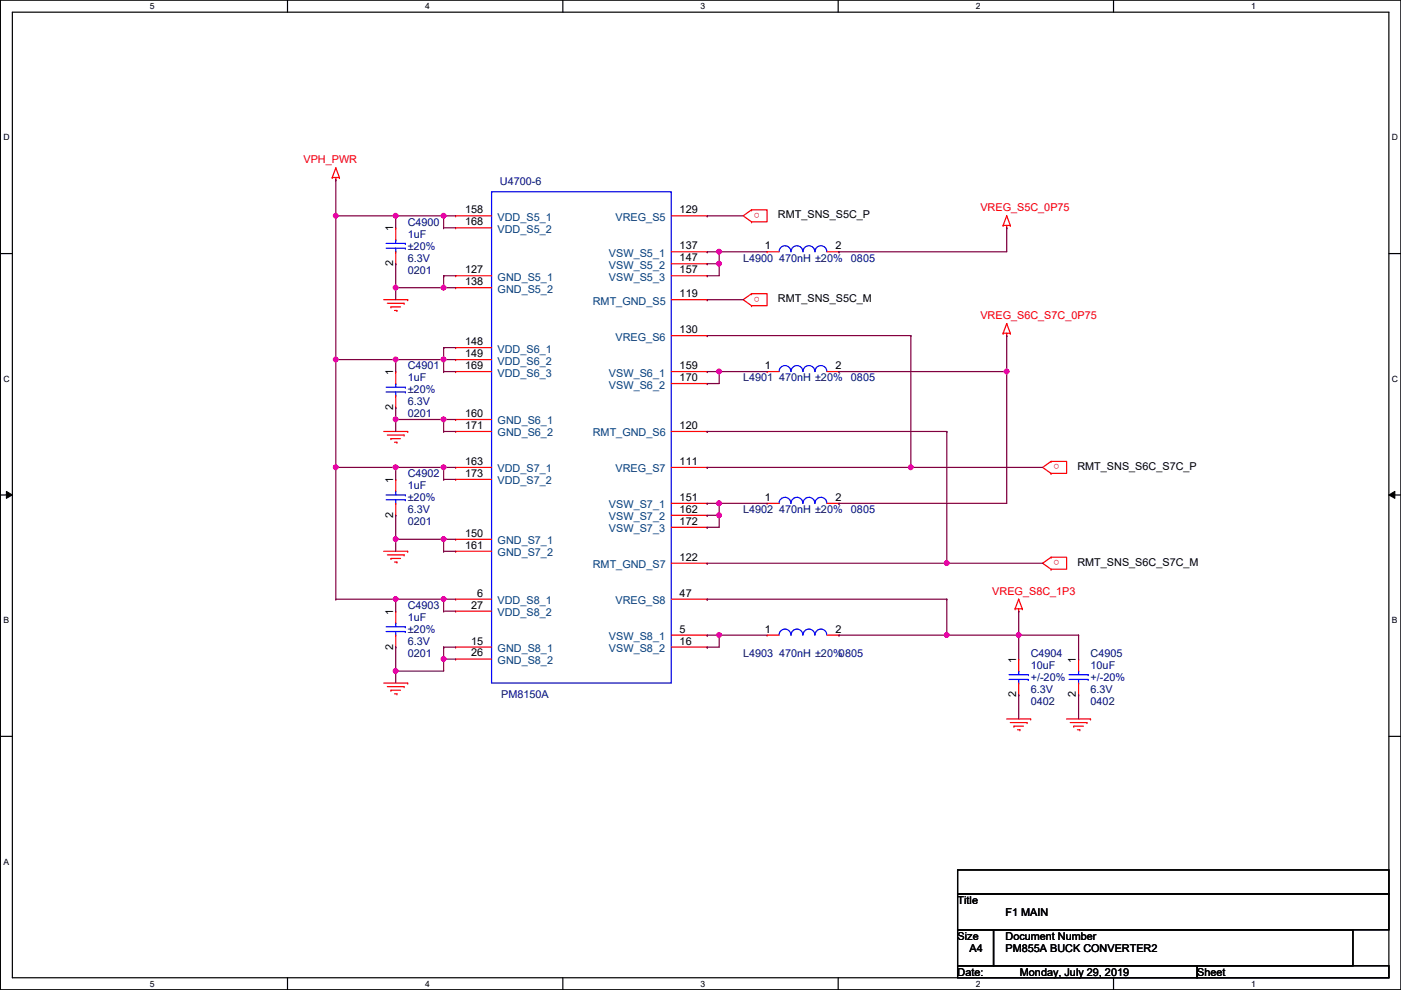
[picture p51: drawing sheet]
<svg xmlns="http://www.w3.org/2000/svg" width="297mm" height="210mm" viewBox="0 0 297 210" stroke-linecap="round" stroke-linejoin="round" font-family="sans-serif">
<defs><g id="words">
<g font-size="2.3" fill="#f00">
<text x="64.3" y="34.6">VPH_PWR</text>
<text x="161.1" y="45.1" transform="rotate(180 161.1 45.1)">o</text>
<text x="207.9" y="44.8">VREG_S5C_0P75</text>
<text x="161.1" y="62.9" transform="rotate(180 161.1 62.9)">o</text>
<text x="207.9" y="67.6">VREG_S6C_S7C_0P75</text>
<text x="224.6" y="98.5" transform="rotate(180 224.6 98.5)">o</text>
<text x="224.6" y="118.8" transform="rotate(180 224.6 118.8)">o</text>
<text x="210.4" y="126.1">VREG_S8C_1P3</text>
</g>
<g font-size="2.3" fill="#00007f">
<text x="106" y="39.2">U4700-6</text>
<text x="86.4" y="47.8">C4900</text>
<text x="86.4" y="50.4">1uF</text>
<text x="86.4" y="52.9">±20%</text>
<text x="86.4" y="58">0201</text>
<text x="86.4" y="55.5">6.3V</text>
<text x="157.6" y="55.5">L4900 470nH ±20%</text>
<text x="180.4" y="55.5">0805</text>
<text x="86.4" y="78.3">C4901</text>
<text x="86.4" y="80.9">1uF</text>
<text x="86.4" y="83.4">±20%</text>
<text x="157.6" y="80.9">L4901 470nH ±20%</text>
<text x="180.4" y="80.9">0805</text>
<text x="86.4" y="88.5">0201</text>
<text x="86.4" y="85.9">6.3V</text>
<text x="86.4" y="101.2">C4902</text>
<text x="86.4" y="103.7">1uF</text>
<text x="86.4" y="106.3">±20%</text>
<text x="86.4" y="111.3">0201</text>
<text x="86.4" y="108.8">6.3V</text>
<text x="157.6" y="108.8">L4902 470nH ±20%</text>
<text x="180.4" y="108.8">0805</text>
<text x="86.4" y="129.1">C4903</text>
<text x="86.4" y="131.7">1uF</text>
<text x="86.4" y="136.7">6.3V</text>
<text x="86.4" y="134.2">±20%</text>
<text x="86.4" y="139.3">0201</text>
<text x="157.6" y="139.3">L4903 470nH ±20%0805</text>
<text x="218.5" y="139.3">C4904</text>
<text x="218.5" y="141.8">10uF</text>
<text x="231.2" y="139.3">C4905</text>
<text x="231.2" y="141.8">10uF</text>
<text x="106.3" y="147.9">PM8150A</text>
<text x="218.5" y="149.4">0402</text>
<text x="218.5" y="146.9">6.3V</text>
<text x="218.5" y="144.4">+/-20%</text>
<text x="231.2" y="149.4">0402</text>
<text x="231.2" y="146.9">6.3V</text>
<text x="231.2" y="144.4">+/-20%</text>
</g>
<g font-size="2.3">
<text x="98.6" y="45.2">158</text>
<text x="98.6" y="47.8">168</text>
<text x="144.1" y="45.2">129</text>
<text x="164.9" y="46.3">RMT_SNS_S5C_P</text>
<text x="83.4" y="49.1" transform="rotate(-90 83.4 49.1)">1</text>
<text x="144.1" y="52.8">137</text>
<text x="162.1" y="52.8">1</text>
<text x="177.1" y="52.8">2</text>
<text x="83.4" y="56.4" transform="rotate(-90 83.4 56.4)">2</text>
<text x="98.6" y="57.9">127</text>
<text x="144.1" y="55.4">147</text>
<text x="144.1" y="57.9">157</text>
<text x="98.6" y="60.5">138</text>
<text x="144.1" y="63">119</text>
<text x="164.9" y="64.1">RMT_SNS_S5C_M</text>
<text x="144.1" y="70.6">130</text>
<text x="98.6" y="73.2">148</text>
<text x="98.6" y="75.7">149</text>
<text x="83.4" y="79.5" transform="rotate(-90 83.4 79.5)">1</text>
<text x="98.6" y="78.2">169</text>
<text x="144.1" y="78.2">159</text>
<text x="144.1" y="80.8">170</text>
<text x="162.1" y="78.2">1</text>
<text x="177.1" y="78.2">2</text>
<text x="83.4" y="86.9" transform="rotate(-90 83.4 86.9)">2</text>
<text x="98.6" y="88.4">160</text>
<text x="98.6" y="90.9">171</text>
<text x="144.1" y="90.9">120</text>
<text x="98.6" y="98.6">163</text>
<text x="98.6" y="101.1">173</text>
<text x="144.1" y="98.6">111</text>
<text x="228.4" y="99.7">RMT_SNS_S6C_S7C_P</text>
<text x="83.4" y="102.4" transform="rotate(-90 83.4 102.4)">1</text>
<text x="144.1" y="106.2">151</text>
<text x="162.1" y="106.2">1</text>
<text x="177.1" y="106.2">2</text>
<text x="83.4" y="109.8" transform="rotate(-90 83.4 109.8)">2</text>
<text x="98.6" y="113.8">150</text>
<text x="144.1" y="108.7">162</text>
<text x="144.1" y="111.3">172</text>
<text x="98.6" y="116.3">161</text>
<text x="144.1" y="118.9">122</text>
<text x="228.4" y="120">RMT_SNS_S6C_S7C_M</text>
<text x="83.4" y="130.3" transform="rotate(-90 83.4 130.3)">1</text>
<text x="99.9" y="129">27</text>
<text x="101.2" y="126.5">6</text>
<text x="144.1" y="126.5">47</text>
<text x="83.4" y="137.7" transform="rotate(-90 83.4 137.7)">2</text>
<text x="99.9" y="136.7">15</text>
<text x="144.1" y="134.1">5</text>
<text x="144.1" y="136.7">16</text>
<text x="162.1" y="134.1">1</text>
<text x="177.1" y="134.1">2</text>
<text x="99.9" y="139.2">26</text>
<text x="215.4" y="140.5" transform="rotate(-90 215.4 140.5)">1</text>
<text x="228.1" y="140.5" transform="rotate(-90 228.1 140.5)">1</text>
<text x="215.4" y="147.9" transform="rotate(-90 215.4 147.9)">2</text>
<text x="228.1" y="147.9" transform="rotate(-90 228.1 147.9)">2</text>
<text x="203" y="191.6">Title</text>
<text x="213.2" y="194.1">F1 MAIN</text>
<text x="203" y="199.2">Size</text>
<text x="205.6" y="201.8">A4</text>
<text x="213.2" y="199.2">Document Number</text>
<text x="213.2" y="201.8">PM855A BUCK CONVERTER2</text>
<text x="203" y="206.8">Date:</text>
<text x="216.2" y="206.8">Monday, July 29, 2019</text>
<text x="253.8" y="206.8">Sheet</text>
</g>
<g font-size="2.3" fill="#00407f">
<text x="105.5" y="46.8">VDD_S5_1</text>
<text x="130.5" y="46.8">VREG_S5</text>
<text x="105.5" y="49.4">VDD_S5_2</text>
<text x="105.5" y="59.5">GND_S5_1</text>
<text x="129.1" y="54.4">VSW_S5_1</text>
<text x="129.1" y="57">VSW_S5_2</text>
<text x="129.1" y="59.5">VSW_S5_3</text>
<text x="105.5" y="62.1">GND_S5_2</text>
<text x="125.7" y="64.6">RMT_GND_S5</text>
<text x="105.5" y="74.8">VDD_S6_1</text>
<text x="105.5" y="77.3">VDD_S6_2</text>
<text x="130.5" y="72.2">VREG_S6</text>
<text x="105.5" y="79.8">VDD_S6_3</text>
<text x="129.1" y="79.8">VSW_S6_1</text>
<text x="129.1" y="82.4">VSW_S6_2</text>
<text x="105.5" y="90">GND_S6_1</text>
<text x="105.5" y="92.5">GND_S6_2</text>
<text x="125.7" y="92.5">RMT_GND_S6</text>
<text x="105.5" y="100.2">VDD_S7_1</text>
<text x="130.5" y="100.2">VREG_S7</text>
<text x="105.5" y="102.7">VDD_S7_2</text>
<text x="129.1" y="107.8">VSW_S7_1</text>
<text x="129.1" y="110.3">VSW_S7_2</text>
<text x="129.1" y="112.9">VSW_S7_3</text>
<text x="105.5" y="115.4">GND_S7_1</text>
<text x="105.5" y="117.9">GND_S7_2</text>
<text x="125.7" y="120.5">RMT_GND_S7</text>
<text x="105.5" y="128.1">VDD_S8_1</text>
<text x="105.5" y="130.6">VDD_S8_2</text>
<text x="130.5" y="128.1">VREG_S8</text>
<text x="129.1" y="135.7">VSW_S8_1</text>
<text x="105.5" y="138.3">GND_S8_1</text>
<text x="105.5" y="140.8">GND_S8_2</text>
<text x="129.1" y="138.3">VSW_S8_2</text>
</g>
<g font-size="1.8">
<text x="31.8" y="1.9">5</text>
<text x="90.1" y="1.9">4</text>
<text x="148.5" y="1.9">3</text>
<text x="206.9" y="1.9">2</text>
<text x="265.3" y="1.9">1</text>
<text x=".7" y="29.8">D</text>
<text x="295.1" y="29.8">D</text>
<text x=".7" y="80.9">C</text>
<text x="295.1" y="80.9">C</text>
<text x=".7" y="132.1">B</text>
<text x="295.1" y="132.1">B</text>
<text x=".7" y="183.3">A</text>
<text x="31.8" y="209.2">5</text>
<text x="90.1" y="209.2">4</text>
<text x="148.5" y="209.2">3</text>
<text x="206.9" y="209.2">2</text>
<text x="265.3" y="209.2">1</text>
</g>
</g></defs>
<path d="M.1 0h296.9v209.8h-296.9zM2.6 2.6h291.9v204.7h-291.9z" fill="none" stroke="#000" stroke-width=".25"/>
<g fill="#fff">
<path d="M31.8 .3h1v2h-1z"/>
<path d="M31.8 207.6h1v1.9h-1z"/>
</g>
<path d="M61 0v2.6M61 207.3v2.5" fill="none" stroke="#000" stroke-width=".25"/>
<g fill="#fff">
<path d="M90.1 .3h1v2h-1z"/>
<path d="M90.1 207.6h1v1.9h-1z"/>
</g>
<path d="M119.3 0v2.6M119.3 207.3v2.5" fill="none" stroke="#000" stroke-width=".25"/>
<g fill="#fff">
<path d="M148.5 .3h1v2h-1z"/>
<path d="M148.5 207.6h1v1.9h-1z"/>
</g>
<path d="M177.7 0v2.6M177.7 207.3v2.5" fill="none" stroke="#000" stroke-width=".25"/>
<g fill="#fff">
<path d="M206.9 .3h1v2h-1z"/>
<path d="M206.9 207.6h1v1.9h-1z"/>
</g>
<path d="M236.1 0v2.6M236.1 207.3v2.5" fill="none" stroke="#000" stroke-width=".25"/>
<g fill="#fff">
<path d="M265.3 .3h.9v2h-.9z"/>
<path d="M265.3 207.6h.9v1.9h-.9z"/>
<path d="M.7 28.2h1.3v1.9h-1.3z"/>
<path d="M295.1 28.2h1.3v1.9h-1.3z"/>
<path d="M.7 79.3h1.3v2h-1.3z"/>
<path d="M295.1 79.3h1.3v2h-1.3z"/>
</g>
<path d="M.1 53.8h2.5M294.5 53.8h2.5" fill="none" stroke="#000" stroke-width=".25"/>
<g fill="#fff">
<path d="M.7 130.5h1.2v2h-1.2z"/>
<path d="M295.1 130.5h1.2v2h-1.2z"/>
</g>
<path d="M.1 104.9h2.5M294.5 104.9h2.5" fill="none" stroke="#000" stroke-width=".25"/>
<path d="M1.4 104.2l1.2 .7-1.2 .8zM294.5 104.9l1.2-.7v1.5z" fill="#000"/>
<path d="M1.4 104.2l1.2 .7-1.2 .8zM294.5 104.9l1.2-.7v1.5z" fill="none" stroke="#000" stroke-width=".21"/>
<path d="M.7 181.7h1.2v2h-1.2z" fill="#fff"/>
<path d="M.1 156.1h2.5M294.5 156.1h2.5M203 184.4h91.5v5.1h-91.5zM203 189.5h91.5v7.6h-91.5zM203 197.1h7.6v7.7h-7.6zM210.6 197.1h76.2v7.7h-76.2zM203 204.8h50.8v2.5h-50.8zM253.8 204.8h40.7v2.5h-40.7z" fill="none" stroke="#000" stroke-width=".25"/>
<g fill="none" stroke="#f00" stroke-width=".25">
<path d="M70.4 37.6h.1M70.4 37.6h1.6M71.2 38.1h.1M71.2 35.6h.1M71.2 37.6v.5M71.2 35.6l.8 2M71.2 35.6l-.8 2M72 37.6h.1M83.9 48.3h.1M83.9 55.9h.1M83.9 48.3v2.5M83.9 53.4v2.5"/>
<path d="M96.6 45.8h.1M96.6 48.3h.1M96.6 58.5h.1M96.6 45.8h7.6M96.6 58.5h7.6M96.6 48.3h7.6M142.3 45.8h7.6M142.3 53.4h7.6M142.3 55.9h7.6M142.3 58.5h7.6M149.9 45.8h.1M149.9 53.4h.1"/>
<path d="M149.9 55.9h.1M149.9 58.5h.1M159.3 47h.1M159.3 44.5h.1M159.3 44.5h3.3v2.5h-3.3M159.3 44.5l-1.7 1.3 1.7 1.2M162.6 53.4h.1M162.6 53.4h2.6M175.3 53.4h2.6M177.9 53.4h.1M212.7 47.8h.1M212.7 47.8h1.5"/>
<path d="M213.4 48.3h.1M213.4 45.8h.1M213.4 47.8v.5M213.4 45.8l.8 2M213.4 45.8l-.7 2M214.2 47.8h.1M81.4 63.5h5M82.1 64.3h3.6M82.9 65.1h.1M82.9 65.1h2M83.6 65.8h.6M83.9 78.8h.1"/>
<path d="M83.9 78.8v2.5M84.2 65.8h.1M85.7 64.3h.1M86.4 63.5h.1M96.6 61h.1M96.6 73.7h.1M96.6 76.2h.1M96.6 78.8h.1M96.6 78.8h7.6M96.6 61h7.6M96.6 73.7h7.6M96.6 76.2h7.6"/>
<path d="M142.3 63.5h7.6M142.3 71.2h7.6M142.3 78.8h7.6M149.9 63.5h.1M149.9 71.2h.1M149.9 78.8h.1M159.3 64.8h.1M159.3 62.3h.1M159.3 62.3h3.3v2.5h-3.3M159.3 62.3l-1.7 1.2 1.7 1.3M162.6 78.8h.1M162.6 78.8h2.6"/>
<path d="M175.3 78.8h2.6M177.9 78.8h.1M212.7 70.7h.1M212.7 70.7h1.5M213.4 71.2h.1M213.4 68.6h.1M213.4 70.7v.5M213.4 68.6l.8 2.1M213.4 68.6l-.7 2.1M214.2 70.7h.1M81.4 91.5h5M82.1 92.2h3.6"/>
<path d="M82.9 93h.1M82.9 93h2M83.6 93.8h.6M83.9 86.4h.1M83.9 83.9v2.5M84.2 93.8h.1M85.7 92.2h.1M86.4 91.5h.1M96.6 88.9h.1M96.6 91.5h.1M96.6 99.1h.1M96.6 91.5h7.6"/>
<path d="M96.6 99.1h7.6M96.6 88.9h7.6M142.3 91.5h7.6M142.3 81.3h7.6M142.3 99.1h7.6M149.9 81.3h.1M149.9 91.5h.1M149.9 99.1h.1M222.8 97.8h.1M222.8 97.8h3.3v2.6h-3.3M222.8 97.8l-1.7 1.3 1.7 1.3M81.4 116.9h5"/>
<path d="M82.1 117.6h3.6M82.9 118.4h.1M82.9 118.4h2M83.6 119.2h.6M83.9 101.6h.1M83.9 109.3h.1M83.9 101.6v2.6M83.9 106.7v2.6M84.2 119.2h.1M85.7 117.6h.1M86.4 116.9h.1M96.6 101.6h.1"/>
<path d="M96.6 114.3h.1M96.6 116.9h.1M96.6 116.9h7.6M96.6 101.6h7.6M96.6 114.3h7.6M142.3 106.7h7.6M142.3 109.3h7.6M142.3 111.8h7.6M142.3 119.4h7.6M149.9 106.7h.1M149.9 109.3h.1M149.9 111.8h.1"/>
<path d="M149.9 119.4h.1M162.6 106.7h.1M162.6 106.7h2.6M175.3 106.7h2.6M177.9 106.7h.1M222.8 100.4h.1M222.8 118.2h.1M222.8 118.2h3.3v2.5h-3.3M222.8 118.2l-1.7 1.2 1.7 1.3M83.9 129.6h.1M83.9 137.2h.1M83.9 129.6v2.5"/>
<path d="M83.9 134.7v2.5M96.6 127h.1M96.6 129.6h.1M96.6 137.2h.1M96.6 139.7h.1M96.6 127h7.6M96.6 137.2h7.6M96.6 129.6h7.6M96.6 139.7h7.6M142.3 127h7.6M142.3 134.7h7.6M142.3 137.2h7.6"/>
<path d="M149.9 127h.1M149.9 134.7h.1M149.9 137.2h.1M162.6 134.7h.1M162.6 134.7h2.6M175.3 134.7h2.6M177.9 134.7h.1M215.2 129.1h.1M215.2 129.1h1.5M216 129.6h.1M216 127h.1M216 139.7h.1"/>
<path d="M216 129.1v.5M216 139.7v2.6M216 127l.7 2.1M216 127l-.8 2.1M216.7 129.1h.1M222.8 120.7h.1M228.7 139.7h.1M228.7 139.7v2.6M81.4 144.8h5M82.1 145.6h3.6M82.9 146.3h.1M82.9 146.3h2"/>
<path d="M83.6 147.1h.6M84.2 147.1h.1M85.7 145.6h.1M86.4 144.8h.1M213.4 152.4h5.1M214.2 153.2h3.6M215 154h.1M215 154h2M215.7 154.7h.5M216 147.4h.1M216 144.8v2.6M216.2 154.7h.1"/>
<path d="M217.8 153.2h.1M218.5 152.4h.1M226.1 152.4h5.1M226.9 153.2h3.6M227.7 154h.1M227.7 154h2M228.4 154.7h.5M228.7 147.4h.1M228.7 144.8v2.6M228.9 154.7h.1M230.5 153.2h.1M231.2 152.4h.1"/>
</g>
<g fill="none" stroke="#00f" stroke-width=".25">
<path d="M81.9 51.6h4M81.9 52.6h4M83.9 50.8h.1M83.9 53.4h.1M83.9 50.8v.8M83.9 52.6v.8M85.9 51.6h.1M85.9 52.6h.1M104.2 40.7h38.1v104.1h-38.1zM165.2 53.4a1.25 1.25 0 0 1 1.2-1.3 1.25 1.25 0 0 1 1.3 1.3M167.7 53.4a1.25 1.25 0 0 1 1.3-1.3 1.25 1.25 0 0 1 1.2 1.3M170.3 53.4a1.25 1.25 0 0 1 1.2-1.3 1.25 1.25 0 0 1 1.3 1.3"/>
<path d="M172.8 53.4a1.25 1.25 0 0 1 1.3-1.3 1.25 1.25 0 0 1 1.2 1.3M165.2 78.8a1.25 1.25 0 0 1 1.2-1.3 1.25 1.25 0 0 1 1.3 1.3M167.7 78.8a1.25 1.25 0 0 1 1.3-1.3 1.25 1.25 0 0 1 1.2 1.3M170.3 78.8a1.25 1.25 0 0 1 1.2-1.3 1.25 1.25 0 0 1 1.3 1.3M172.8 78.8a1.25 1.25 0 0 1 1.3-1.3 1.25 1.25 0 0 1 1.2 1.3M81.9 82.1h4M81.9 83.1h4M83.9 81.3h.1M83.9 83.9h.1M83.9 81.3v.8M83.9 83.1v.8M85.9 82.1h.1"/>
<path d="M85.9 83.1h.1M81.9 104.9h4M81.9 106h4M83.9 104.2h.1M83.9 106.7h.1M83.9 104.2v.7M83.9 106v.7M85.9 104.9h.1M85.9 106h.1M165.2 106.7a1.25 1.25 0 0 1 1.2-1.2 1.25 1.25 0 0 1 1.3 1.2M167.7 106.7a1.25 1.25 0 0 1 1.3-1.2 1.25 1.25 0 0 1 1.2 1.2M170.3 106.7a1.25 1.25 0 0 1 1.2-1.2 1.25 1.25 0 0 1 1.3 1.2"/>
<path d="M172.8 106.7a1.25 1.25 0 0 1 1.3-1.2 1.25 1.25 0 0 1 1.2 1.2M81.9 132.9h4M81.9 133.9h4M83.9 132.1h.1M83.9 134.7h.1M83.9 132.1v.8M83.9 133.9v.8M85.9 132.9h.1M85.9 133.9h.1M165.2 134.7a1.25 1.25 0 0 1 1.2-1.3 1.25 1.25 0 0 1 1.3 1.3M167.7 134.7a1.25 1.25 0 0 1 1.3-1.3 1.25 1.25 0 0 1 1.2 1.3M170.3 134.7a1.25 1.25 0 0 1 1.2-1.3 1.25 1.25 0 0 1 1.3 1.3"/>
<path d="M172.8 134.7a1.25 1.25 0 0 1 1.3-1.3 1.25 1.25 0 0 1 1.2 1.3M213.9 143h4.1M213.9 144.1h4.1M216 142.3h.1M216 144.8h.1M216 142.3v.7M216 144.1v.7M218 143h.1M218 144.1h.1M226.6 143h4.1M226.6 144.1h4.1M228.7 142.3h.1"/>
<path d="M228.7 144.8h.1M228.7 142.3v.7M228.7 144.1v.7M230.7 143h.1M230.7 144.1h.1"/>
</g>
<path d="M71.2 45.8h.1M71.2 45.8h12.7M94.1 58.5h.1M94.1 58.5h2.5" fill="none" stroke="#7f0040" stroke-width=".25"/>
<circle cx="83.9" cy="45.7" r=".49" fill="#f0f"/>
<circle cx="83.9" cy="45.7" r=".49" fill="none" stroke="#f0f" stroke-width=".25"/>
<circle cx="71.2" cy="45.7" r=".49" fill="#f0f"/>
<circle cx="71.2" cy="45.7" r=".49" fill="none" stroke="#f0f" stroke-width=".25"/>
<path d="M83.9 45.8h.1M83.9 45.8h12.7M94.1 48.3h.1M94.1 45.8h.1M94.1 48.3h2.5M94.1 45.8v2.5" fill="none" stroke="#7f0040" stroke-width=".25"/>
<circle cx="94" cy="45.7" r=".49" fill="#f0f"/>
<circle cx="94" cy="45.7" r=".49" fill="none" stroke="#f0f" stroke-width=".25"/>
<path d="M83.9 55.9h.1M83.9 55.9v7.6M94.1 58.5h.1M94.1 58.5v2.5M83.9 61h.1M83.9 61h12.7M94.1 61h.1" fill="none" stroke="#7f0040" stroke-width=".25"/>
<circle cx="94" cy="61" r=".49" fill="#f0f"/>
<circle cx="94" cy="61" r=".49" fill="none" stroke="#f0f" stroke-width=".25"/>
<circle cx="83.9" cy="61" r=".49" fill="#f0f"/>
<circle cx="83.9" cy="61" r=".49" fill="none" stroke="#f0f" stroke-width=".25"/>
<path d="M71.2 76.2h.1M71.2 76.2h12.7" fill="none" stroke="#7f0040" stroke-width=".25"/>
<circle cx="83.9" cy="76.2" r=".49" fill="#f0f"/>
<circle cx="83.9" cy="76.2" r=".49" fill="none" stroke="#f0f" stroke-width=".25"/>
<circle cx="71.2" cy="76.2" r=".49" fill="#f0f"/>
<circle cx="71.2" cy="76.2" r=".49" fill="none" stroke="#f0f" stroke-width=".25"/>
<path d="M83.9 76.2h.1M83.9 76.2v2.6M83.9 76.2h10.2" fill="none" stroke="#7f0040" stroke-width=".25"/>
<circle cx="94" cy="76.2" r=".49" fill="#f0f"/>
<circle cx="94" cy="76.2" r=".49" fill="none" stroke="#f0f" stroke-width=".25"/>
<path d="M83.9 86.4h.1M83.9 86.4v2.5" fill="none" stroke="#7f0040" stroke-width=".25"/>
<circle cx="83.9" cy="88.9" r=".49" fill="#f0f"/>
<circle cx="83.9" cy="88.9" r=".49" fill="none" stroke="#f0f" stroke-width=".25"/>
<path d="M83.9 88.9h.1M83.9 88.9v2.6M83.9 88.9h10.2" fill="none" stroke="#7f0040" stroke-width=".25"/>
<circle cx="94" cy="88.9" r=".49" fill="#f0f"/>
<circle cx="94" cy="88.9" r=".49" fill="none" stroke="#f0f" stroke-width=".25"/>
<g fill="none" stroke="#7f0040" stroke-width=".25">
<path d="M94.1 76.2h.1M94.1 78.8h.1M94.1 73.7h.1M94.1 73.7v5.1M94.1 76.2h2.5M94.1 78.8h2.5M94.1 73.7h2.5M71.2 99.1h.1M71.2 99.1h12.7M94.1 88.9h.1M94.1 91.5h.1M94.1 88.9h2.5"/>
<path d="M94.1 88.9v2.6M94.1 91.5h2.5"/>
</g>
<circle cx="83.9" cy="99.1" r=".49" fill="#f0f"/>
<circle cx="83.9" cy="99.1" r=".49" fill="none" stroke="#f0f" stroke-width=".25"/>
<path d="M83.9 99.1h.1M83.9 99.1h12.7M83.9 99.1v2.5M94.1 99.1h.1M94.1 99.1v2.5M94.1 101.6h.1M94.1 101.6h2.5" fill="none" stroke="#7f0040" stroke-width=".25"/>
<circle cx="94" cy="99.1" r=".49" fill="#f0f"/>
<circle cx="94" cy="99.1" r=".49" fill="none" stroke="#f0f" stroke-width=".25"/>
<path d="M83.9 109.3h.1M83.9 109.3v5" fill="none" stroke="#7f0040" stroke-width=".25"/>
<circle cx="83.9" cy="114.3" r=".49" fill="#f0f"/>
<circle cx="83.9" cy="114.3" r=".49" fill="none" stroke="#f0f" stroke-width=".25"/>
<path d="M94.1 114.3h.1M94.1 114.3h2.5" fill="none" stroke="#7f0040" stroke-width=".25"/>
<circle cx="94" cy="114.3" r=".49" fill="#f0f"/>
<circle cx="94" cy="114.3" r=".49" fill="none" stroke="#f0f" stroke-width=".25"/>
<path d="M83.9 114.3h.1M83.9 114.3v2.6M83.9 114.3h10.2M94.1 114.3h.1M94.1 116.9h.1M94.1 114.3v2.6M94.1 116.9h2.5M71.2 127h.1M71.2 127h12.7" fill="none" stroke="#7f0040" stroke-width=".25"/>
<circle cx="83.9" cy="127" r=".49" fill="#f0f"/>
<circle cx="83.9" cy="127" r=".49" fill="none" stroke="#f0f" stroke-width=".25"/>
<path d="M83.9 127h.1M83.9 127h12.7M83.9 127v2.6M94.1 129.6h.1M94.1 127h.1M94.1 129.6h2.5M94.1 127v2.6" fill="none" stroke="#7f0040" stroke-width=".25"/>
<circle cx="94" cy="127" r=".49" fill="#f0f"/>
<circle cx="94" cy="127" r=".49" fill="none" stroke="#f0f" stroke-width=".25"/>
<path d="M83.9 137.2h.1M83.9 137.2v5.1M94.1 139.7h.1M94.1 139.7v2.6" fill="none" stroke="#7f0040" stroke-width=".25"/>
<circle cx="94" cy="139.7" r=".49" fill="#f0f"/>
<circle cx="94" cy="139.7" r=".49" fill="none" stroke="#f0f" stroke-width=".25"/>
<path d="M94.1 139.7h.1M94.1 139.7h2.5M83.9 142.3h.1M83.9 142.3v2.5M83.9 142.3h10.2" fill="none" stroke="#7f0040" stroke-width=".25"/>
<circle cx="83.9" cy="142.3" r=".49" fill="#f0f"/>
<circle cx="83.9" cy="142.3" r=".49" fill="none" stroke="#f0f" stroke-width=".25"/>
<path d="M71.2 38.1h.1M71.2 38.1v7.7M71.2 76.2h.1M71.2 76.2v50.8M71.2 99.1h.1M94.1 137.2h.1M94.1 137.2h2.5M94.1 137.2v2.5" fill="none" stroke="#7f0040" stroke-width=".25"/>
<circle cx="71.2" cy="99.1" r=".49" fill="#f0f"/>
<circle cx="71.2" cy="99.1" r=".49" fill="none" stroke="#f0f" stroke-width=".25"/>
<path d="M71.2 45.8h.1M71.2 45.8v30.4M83.9 45.8h.1M83.9 45.8v2.5M149.9 127h.1M149.9 127h50.8M177.9 134.7h.1M200.7 127h.1M200.7 127v7.7h-22.8" fill="none" stroke="#7f0040" stroke-width=".25"/>
<circle cx="200.7" cy="134.6" r=".49" fill="#f0f"/>
<circle cx="200.7" cy="134.6" r=".49" fill="none" stroke="#f0f" stroke-width=".25"/>
<path d="M216 134.7h.1M216 134.7v5M216 134.7h12.7M216 147.4h.1M216 147.4v5M228.7 147.4h.1M228.7 147.4v5" fill="none" stroke="#7f0040" stroke-width=".25"/>
<circle cx="216" cy="134.6" r=".49" fill="#f0f"/>
<circle cx="216" cy="134.6" r=".49" fill="none" stroke="#f0f" stroke-width=".25"/>
<path d="M149.9 134.7h.1M149.9 134.7h2.6M200.7 134.7h.1M216 129.6h.1M216 129.6v5.1h-15.3M228.7 134.7h.1M228.7 134.7v5" fill="none" stroke="#7f0040" stroke-width=".25"/>
<circle cx="152.5" cy="134.6" r=".49" fill="#f0f"/>
<circle cx="152.5" cy="134.6" r=".49" fill="none" stroke="#f0f" stroke-width=".25"/>
<path d="M149.9 53.4h.1M149.9 53.4h2.6M177.9 53.4h.1M213.4 48.3h.1M213.4 48.3v5.1h-35.5M149.9 137.2h.1M152.5 134.7h.1M152.5 134.7v2.5h-2.6M152.5 134.7h10.1" fill="none" stroke="#7f0040" stroke-width=".25"/>
<circle cx="152.5" cy="53.4" r=".49" fill="#f0f"/>
<circle cx="152.5" cy="53.4" r=".49" fill="none" stroke="#f0f" stroke-width=".25"/>
<path d="M149.9 55.9h.1M149.9 55.9h2.6" fill="none" stroke="#7f0040" stroke-width=".25"/>
<circle cx="152.5" cy="55.9" r=".49" fill="#f0f"/>
<circle cx="152.5" cy="55.9" r=".49" fill="none" stroke="#f0f" stroke-width=".25"/>
<g fill="none" stroke="#7f0040" stroke-width=".25">
<path d="M149.9 58.5h.1M149.9 45.8h.1M149.9 45.8h7.7M152.5 55.9h.1M152.5 53.4h.1M152.5 53.4v5.1h-2.6M152.5 53.4h10.1M149.9 63.5h.1M149.9 63.5h7.7M149.9 106.7h.1M149.9 106.7h2.6M177.9 106.7h.1"/>
<path d="M177.9 106.7h35.5"/>
</g>
<circle cx="152.5" cy="106.7" r=".49" fill="#f0f"/>
<circle cx="152.5" cy="106.7" r=".49" fill="none" stroke="#f0f" stroke-width=".25"/>
<path d="M149.9 109.3h.1M149.9 109.3h2.6" fill="none" stroke="#7f0040" stroke-width=".25"/>
<circle cx="152.5" cy="109.2" r=".49" fill="#f0f"/>
<circle cx="152.5" cy="109.2" r=".49" fill="none" stroke="#f0f" stroke-width=".25"/>
<path d="M149.9 78.8h.1M149.9 78.8h2.6M177.9 78.8h.1M177.9 78.8h35.5M149.9 111.8h.1M152.5 109.3h.1M152.5 106.7h.1M152.5 106.7v5.1h-2.6M152.5 106.7h10.1" fill="none" stroke="#7f0040" stroke-width=".25"/>
<circle cx="152.5" cy="78.8" r=".49" fill="#f0f"/>
<circle cx="152.5" cy="78.8" r=".49" fill="none" stroke="#f0f" stroke-width=".25"/>
<path d="M152.5 78.8h.1M152.5 78.8v2.5h-2.6M152.5 78.8h10.1M213.4 71.2h.1M213.4 78.8h.1M213.4 71.2v35.5M149.9 81.3h.1" fill="none" stroke="#7f0040" stroke-width=".25"/>
<circle cx="213.4" cy="78.8" r=".49" fill="#f0f"/>
<circle cx="213.4" cy="78.8" r=".49" fill="none" stroke="#f0f" stroke-width=".25"/>
<path d="M149.9 71.2h.1M149.9 71.2h43.2M193.1 71.2h.1M193.1 71.2v27.9h-43.2M149.9 99.1h.1" fill="none" stroke="#7f0040" stroke-width=".25"/>
<circle cx="193.1" cy="99.1" r=".49" fill="#f0f"/>
<circle cx="193.1" cy="99.1" r=".49" fill="none" stroke="#f0f" stroke-width=".25"/>
<path d="M149.9 91.5h.1M149.9 91.5h50.8M200.7 91.5h.1M200.7 91.5v27.9h-50.8M149.9 119.4h.1" fill="none" stroke="#7f0040" stroke-width=".25"/>
<circle cx="200.7" cy="119.4" r=".49" fill="#f0f"/>
<circle cx="200.7" cy="119.4" r=".49" fill="none" stroke="#f0f" stroke-width=".25"/>
<path d="M193.1 99.1h.1M193.1 99.1h28M200.7 119.4h.1M200.7 119.4h20.4" fill="none" stroke="#7f0040" stroke-width=".25"/>
<circle cx="83.9" cy="45.7" r=".49" fill="#f0f"/>
<circle cx="83.9" cy="45.7" r=".49" fill="none" stroke="#f0f" stroke-width=".25"/>
<circle cx="71.2" cy="45.7" r=".49" fill="#f0f"/>
<circle cx="71.2" cy="45.7" r=".49" fill="none" stroke="#f0f" stroke-width=".25"/>
<circle cx="94" cy="45.7" r=".49" fill="#f0f"/>
<circle cx="94" cy="45.7" r=".49" fill="none" stroke="#f0f" stroke-width=".25"/>
<circle cx="94" cy="61" r=".49" fill="#f0f"/>
<circle cx="94" cy="61" r=".49" fill="none" stroke="#f0f" stroke-width=".25"/>
<circle cx="83.9" cy="61" r=".49" fill="#f0f"/>
<circle cx="83.9" cy="61" r=".49" fill="none" stroke="#f0f" stroke-width=".25"/>
<circle cx="83.9" cy="76.2" r=".49" fill="#f0f"/>
<circle cx="83.9" cy="76.2" r=".49" fill="none" stroke="#f0f" stroke-width=".25"/>
<circle cx="71.2" cy="76.2" r=".49" fill="#f0f"/>
<circle cx="71.2" cy="76.2" r=".49" fill="none" stroke="#f0f" stroke-width=".25"/>
<circle cx="94" cy="76.2" r=".49" fill="#f0f"/>
<circle cx="94" cy="76.2" r=".49" fill="none" stroke="#f0f" stroke-width=".25"/>
<circle cx="83.9" cy="88.9" r=".49" fill="#f0f"/>
<circle cx="83.9" cy="88.9" r=".49" fill="none" stroke="#f0f" stroke-width=".25"/>
<circle cx="94" cy="88.9" r=".49" fill="#f0f"/>
<circle cx="94" cy="88.9" r=".49" fill="none" stroke="#f0f" stroke-width=".25"/>
<circle cx="83.9" cy="99.1" r=".49" fill="#f0f"/>
<circle cx="83.9" cy="99.1" r=".49" fill="none" stroke="#f0f" stroke-width=".25"/>
<circle cx="94" cy="99.1" r=".49" fill="#f0f"/>
<circle cx="94" cy="99.1" r=".49" fill="none" stroke="#f0f" stroke-width=".25"/>
<circle cx="83.9" cy="114.3" r=".49" fill="#f0f"/>
<circle cx="83.9" cy="114.3" r=".49" fill="none" stroke="#f0f" stroke-width=".25"/>
<circle cx="94" cy="114.3" r=".49" fill="#f0f"/>
<circle cx="94" cy="114.3" r=".49" fill="none" stroke="#f0f" stroke-width=".25"/>
<circle cx="83.9" cy="127" r=".49" fill="#f0f"/>
<circle cx="83.9" cy="127" r=".49" fill="none" stroke="#f0f" stroke-width=".25"/>
<circle cx="94" cy="127" r=".49" fill="#f0f"/>
<circle cx="94" cy="127" r=".49" fill="none" stroke="#f0f" stroke-width=".25"/>
<circle cx="94" cy="139.7" r=".49" fill="#f0f"/>
<circle cx="94" cy="139.7" r=".49" fill="none" stroke="#f0f" stroke-width=".25"/>
<circle cx="83.9" cy="142.3" r=".49" fill="#f0f"/>
<circle cx="83.9" cy="142.3" r=".49" fill="none" stroke="#f0f" stroke-width=".25"/>
<circle cx="71.2" cy="99.1" r=".49" fill="#f0f"/>
<circle cx="71.2" cy="99.1" r=".49" fill="none" stroke="#f0f" stroke-width=".25"/>
<circle cx="200.7" cy="134.6" r=".49" fill="#f0f"/>
<circle cx="200.7" cy="134.6" r=".49" fill="none" stroke="#f0f" stroke-width=".25"/>
<circle cx="216" cy="134.6" r=".49" fill="#f0f"/>
<circle cx="216" cy="134.6" r=".49" fill="none" stroke="#f0f" stroke-width=".25"/>
<circle cx="152.5" cy="134.6" r=".49" fill="#f0f"/>
<circle cx="152.5" cy="134.6" r=".49" fill="none" stroke="#f0f" stroke-width=".25"/>
<circle cx="152.5" cy="53.4" r=".49" fill="#f0f"/>
<circle cx="152.5" cy="53.4" r=".49" fill="none" stroke="#f0f" stroke-width=".25"/>
<circle cx="152.5" cy="55.9" r=".49" fill="#f0f"/>
<circle cx="152.5" cy="55.9" r=".49" fill="none" stroke="#f0f" stroke-width=".25"/>
<circle cx="152.5" cy="106.7" r=".49" fill="#f0f"/>
<circle cx="152.5" cy="106.7" r=".49" fill="none" stroke="#f0f" stroke-width=".25"/>
<circle cx="152.5" cy="109.2" r=".49" fill="#f0f"/>
<circle cx="152.5" cy="109.2" r=".49" fill="none" stroke="#f0f" stroke-width=".25"/>
<circle cx="152.5" cy="78.8" r=".49" fill="#f0f"/>
<circle cx="152.5" cy="78.8" r=".49" fill="none" stroke="#f0f" stroke-width=".25"/>
<circle cx="213.4" cy="78.8" r=".49" fill="#f0f"/>
<circle cx="213.4" cy="78.8" r=".49" fill="none" stroke="#f0f" stroke-width=".25"/>
<circle cx="193.1" cy="99.1" r=".49" fill="#f0f"/>
<circle cx="193.1" cy="99.1" r=".49" fill="none" stroke="#f0f" stroke-width=".25"/>
<circle cx="200.7" cy="119.4" r=".49" fill="#f0f"/>
<circle cx="200.7" cy="119.4" r=".49" fill="none" stroke="#f0f" stroke-width=".25"/>
<use href="#words"/>
</svg>
